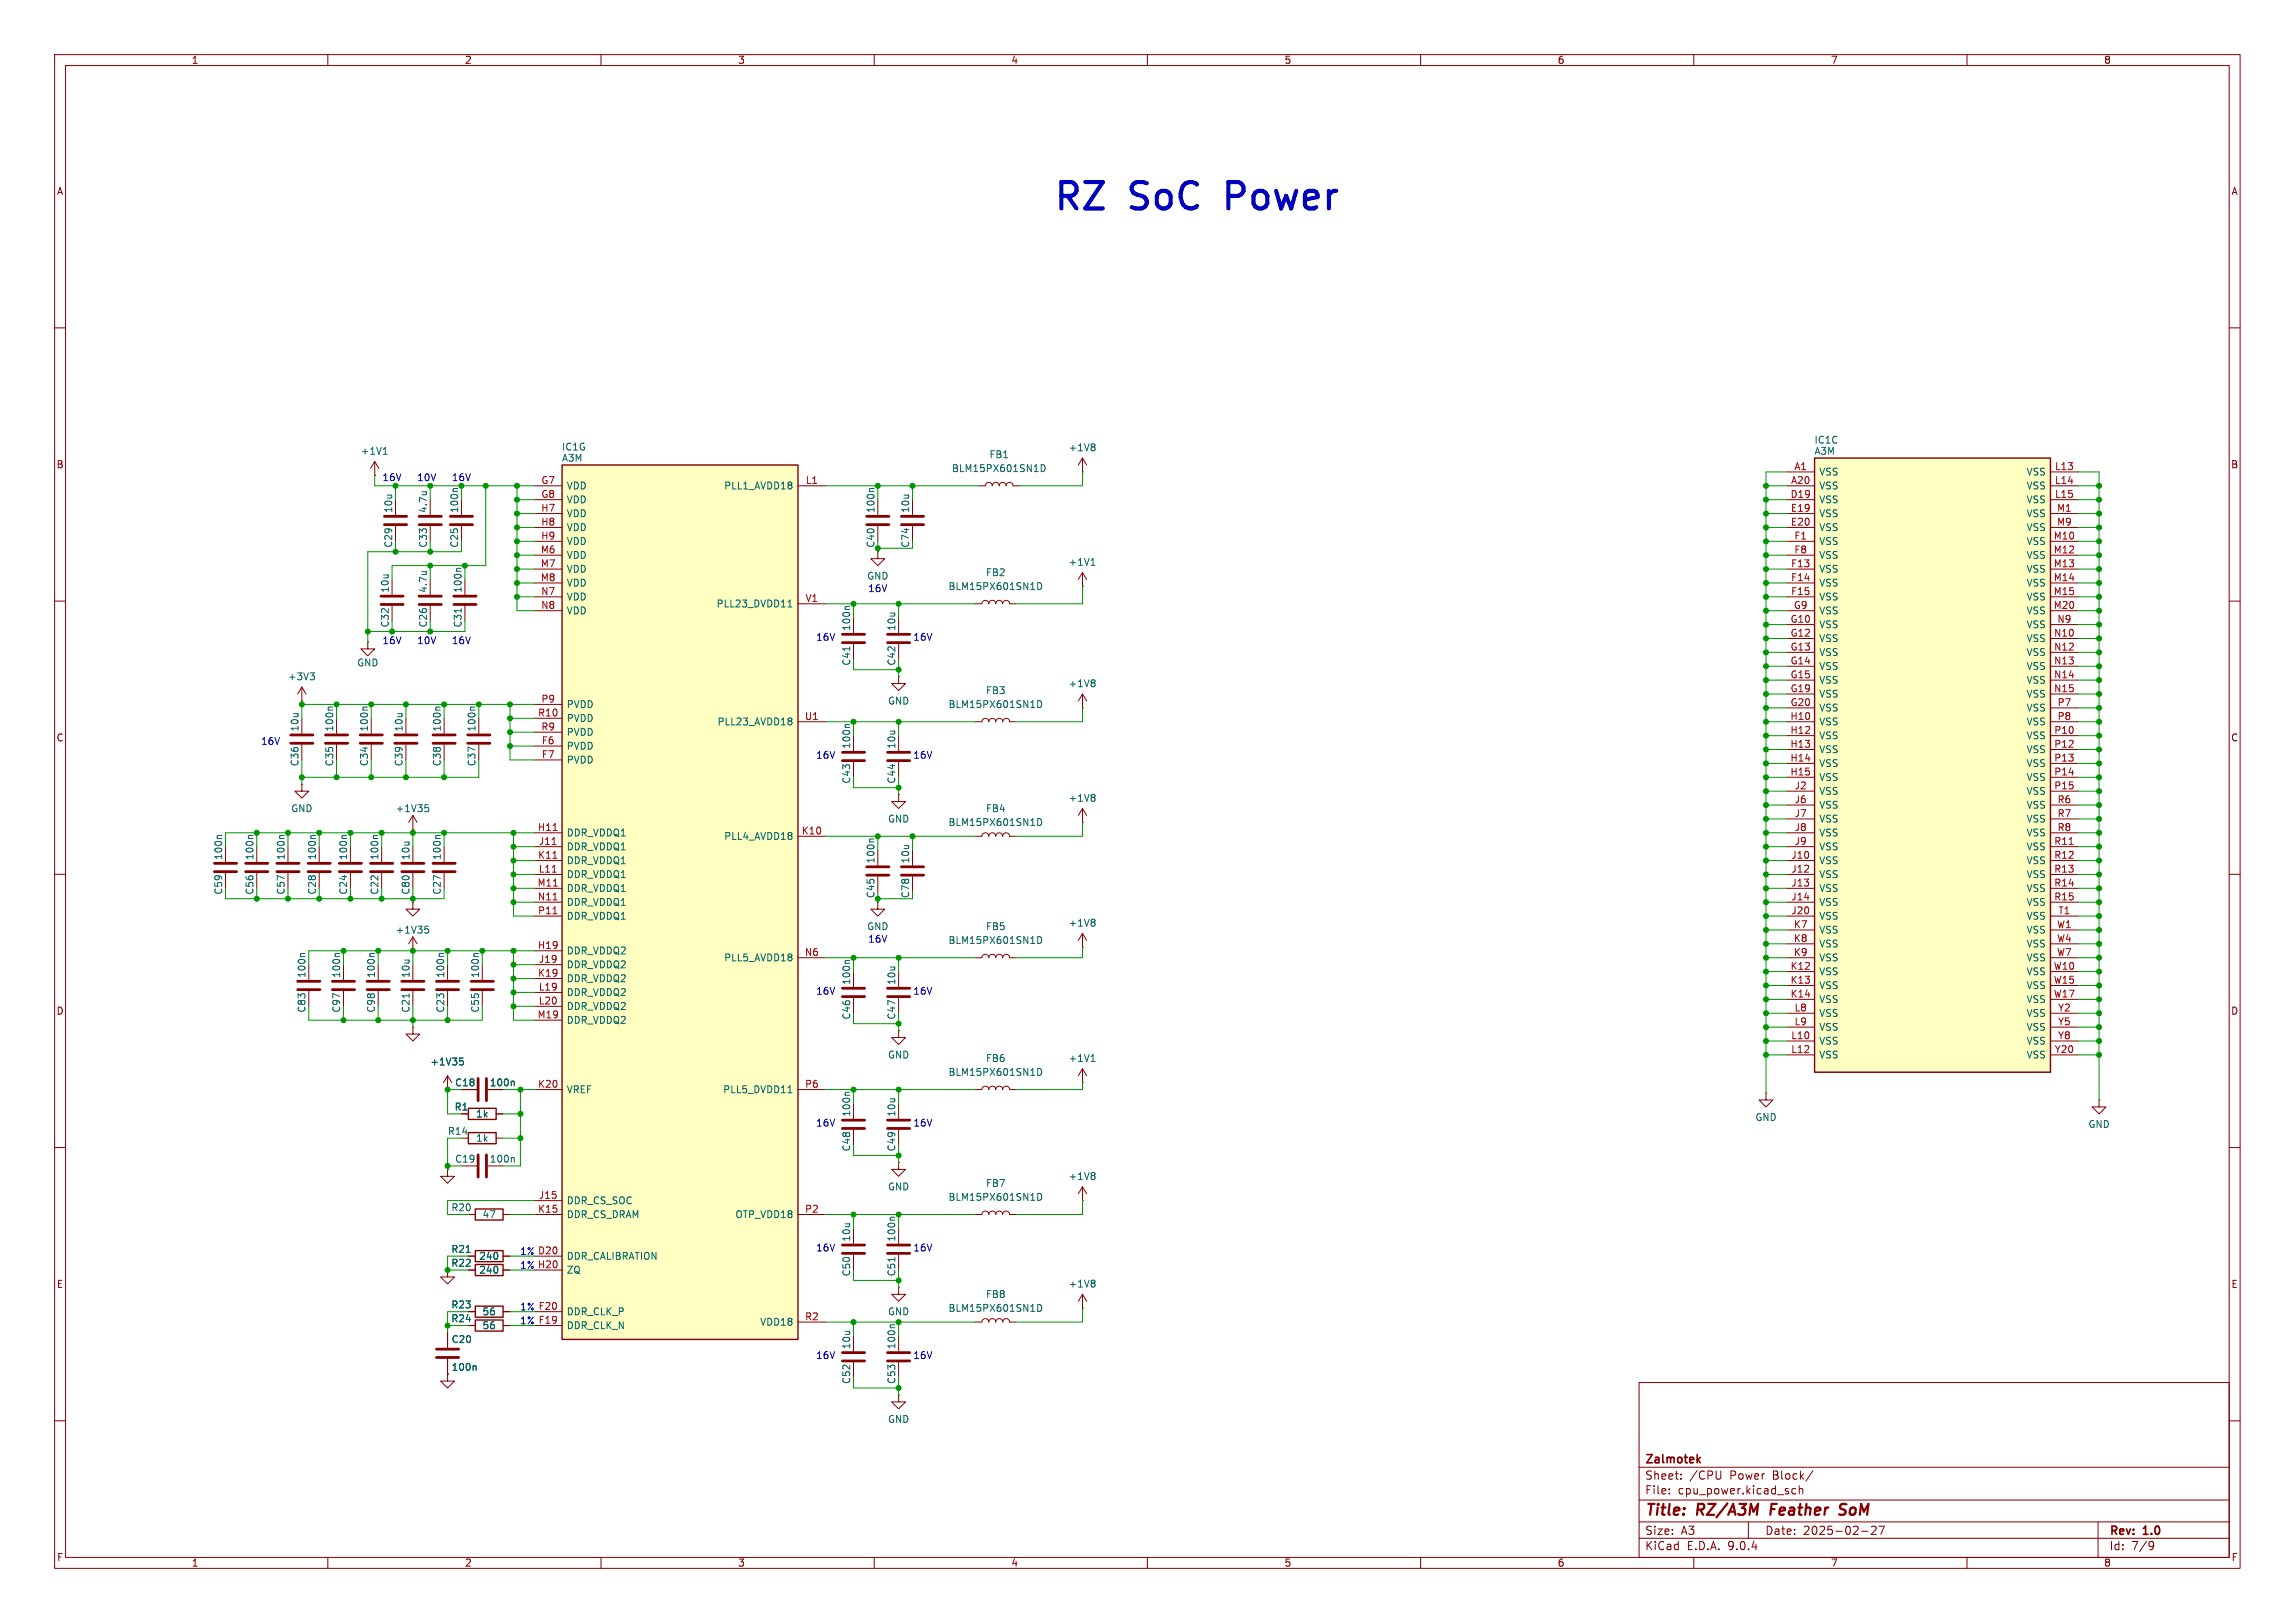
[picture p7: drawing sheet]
<svg xmlns="http://www.w3.org/2000/svg" width="297mm" height="210mm" viewBox="0 0 297 210" stroke-linecap="round" stroke-linejoin="round" font-family="sans-serif">
<defs><g id="words">
<g font-size="4.8" fill="#0000c2">
<text x="136.1" y="27.9">RZ</text>
<text x="146.3" y="27.9">SoC</text>
<text x="159.6" y="27.9">Power</text>
</g>
<g font-size="2" fill="#840000">
<text x="212.8" y="196.5">Title:</text>
<text x="219.7" y="196.5">RZ/A3M</text>
<text x="229.7" y="196.5">Feather</text>
<text x="239.2" y="196.5">SoM</text>
</g>
<g font-size="1.5" fill="#840000">
<text x="212.8" y="191.6">Sheet:</text>
<text x="212.8" y="189.6">Zalmotek</text>
<text x="218.6" y="191.6">/CPU</text>
<text x="223.9" y="191.6">Power</text>
<text x="229.5" y="191.6">Block/</text>
<text x="212.8" y="193.5">File:</text>
<text x="217.1" y="193.5">cpu_power.kicad_sch</text>
<text x="212.8" y="200.7">KiCad</text>
<text x="212.8" y="198.7">Size:</text>
<text x="217.5" y="198.7">A3</text>
<text x="218.3" y="200.7">E.D.A.</text>
<text x="223.7" y="200.7">9.0.4</text>
<text x="228.4" y="198.7">Date:</text>
<text x="233.3" y="198.7">2025-02-27</text>
<text x="272.9" y="198.9">Rev:</text>
<text x="272.9" y="200.7">Id:</text>
<text x="275.8" y="200.7">7/9</text>
<text x="277.4" y="198.9">1.0</text>
</g>
<g font-size="1.3" fill="#840000">
<text x="24.7" y="8.4">1</text>
<text x="60.1" y="8.4">2</text>
<text x="95.5" y="8.4">3</text>
<text x="130.8" y="8.4">4</text>
<text x="166.2" y="8.4">5</text>
<text x="201.5" y="8.4">6</text>
<text x="236.9" y="8.4">7</text>
<text x="272.2" y="8.4">8</text>
<text x="7.3" y="25.4">A</text>
<text x="288.7" y="25.4">A</text>
<text x="7.2" y="60.7">B</text>
<text x="288.7" y="60.7">B</text>
<text x="7.2" y="96.1">C</text>
<text x="288.7" y="96.1">C</text>
<text x="7.2" y="131.4">D</text>
<text x="288.7" y="131.4">D</text>
<text x="63.3" y="140.7">100n</text>
<text x="7.3" y="166.8">E</text>
<text x="288.7" y="166.8">E</text>
<text x="7.3" y="202.1">F</text>
<text x="24.7" y="202.9">1</text>
<text x="60.1" y="202.9">2</text>
<text x="95.5" y="202.9">3</text>
<text x="130.8" y="202.9">4</text>
<text x="166.2" y="202.9">5</text>
<text x="201.5" y="202.9">6</text>
<text x="236.9" y="202.9">7</text>
<text x="272.2" y="202.9">8</text>
<text x="288.7" y="202.1">F</text>
</g>
<g font-size="1.3" fill="#006464">
<text x="46.6" y="59">+1V1</text>
<text x="72.7" y="58.4">IC1G</text>
<text x="72.7" y="59.9">A3M</text>
<text x="128" y="59.4">FB1</text>
<text x="138.2" y="58.5">+1V8</text>
<text x="234.7" y="57.5">IC1C</text>
<text x="234.7" y="59">A3M</text>
<text x="73.3" y="63.5">VDD</text>
<text x="73.3" y="65.3">VDD</text>
<text x="93.7" y="63.5">PLL1_AVDD18</text>
<text x="123.1" y="61.2">BLM15PX601SN1D</text>
<text x="235.4" y="61.7">VSS</text>
<text x="235.4" y="63.5">VSS</text>
<text x="235.4" y="65.3">VSS</text>
<text x="262.2" y="61.7">VSS</text>
<text x="262.2" y="63.5">VSS</text>
<text x="262.2" y="65.3">VSS</text>
<text x="50.9" y="70.9" transform="rotate(-90 50.9 70.9)">C29</text>
<text x="50.9" y="66.4" transform="rotate(-90 50.9 66.4)">10u</text>
<text x="55.4" y="70.9" transform="rotate(-90 55.4 70.9)">C33</text>
<text x="55.4" y="66.4" transform="rotate(-90 55.4 66.4)">4.7u</text>
<text x="59.4" y="70.9" transform="rotate(-90 59.4 70.9)">C25</text>
<text x="59.4" y="66.4" transform="rotate(-90 59.4 66.4)">100n</text>
<text x="73.3" y="67.1">VDD</text>
<text x="73.3" y="68.9">VDD</text>
<text x="73.3" y="70.7">VDD</text>
<text x="113.3" y="66.4" transform="rotate(-90 113.3 66.4)">100n</text>
<text x="117.8" y="66.4" transform="rotate(-90 117.8 66.4)">10u</text>
<text x="235.4" y="67.1">VSS</text>
<text x="235.4" y="68.9">VSS</text>
<text x="235.4" y="70.7">VSS</text>
<text x="262.2" y="67.1">VSS</text>
<text x="262.2" y="68.9">VSS</text>
<text x="262.2" y="70.7">VSS</text>
<text x="50.4" y="76.8" transform="rotate(-90 50.4 76.8)">10u</text>
<text x="55.4" y="76.8" transform="rotate(-90 55.4 76.8)">4.7u</text>
<text x="59.9" y="76.8" transform="rotate(-90 59.9 76.8)">100n</text>
<text x="73.3" y="72.5">VDD</text>
<text x="73.3" y="74.2">VDD</text>
<text x="73.3" y="76">VDD</text>
<text x="73.3" y="77.8">VDD</text>
<text x="112.2" y="75.1">GND</text>
<text x="122.7" y="76.5">BLM15PX601SN1D</text>
<text x="127.5" y="74.7">FB2</text>
<text x="138.2" y="73.3">+1V1</text>
<text x="235.4" y="72.5">VSS</text>
<text x="235.4" y="74.2">VSS</text>
<text x="235.4" y="76">VSS</text>
<text x="235.4" y="77.8">VSS</text>
<text x="262.2" y="72.5">VSS</text>
<text x="262.2" y="74.2">VSS</text>
<text x="262.2" y="76">VSS</text>
<text x="262.2" y="77.8">VSS</text>
<text x="50.4" y="81.3" transform="rotate(-90 50.4 81.3)">C32</text>
<text x="55.4" y="81.3" transform="rotate(-90 55.4 81.3)">C26</text>
<text x="59.9" y="81.3" transform="rotate(-90 59.9 81.3)">C31</text>
<text x="73.3" y="79.6">VDD</text>
<text x="92.7" y="78.7">PLL23_DVDD11</text>
<text x="110.2" y="81.7" transform="rotate(-90 110.2 81.7)">100n</text>
<text x="116" y="81.7" transform="rotate(-90 116 81.7)">10u</text>
<text x="235.4" y="79.6">VSS</text>
<text x="235.4" y="81.4">VSS</text>
<text x="235.4" y="83.2">VSS</text>
<text x="262.2" y="79.6">VSS</text>
<text x="262.2" y="81.4">VSS</text>
<text x="262.2" y="83.2">VSS</text>
<text x="37.2" y="88.2">+3V3</text>
<text x="46.2" y="86.4">GND</text>
<text x="110.2" y="86.2" transform="rotate(-90 110.2 86.2)">C41</text>
<text x="116" y="86.2" transform="rotate(-90 116 86.2)">C42</text>
<text x="127.5" y="90">FB3</text>
<text x="138.2" y="89.1">+1V8</text>
<text x="235.4" y="85">VSS</text>
<text x="235.4" y="86.8">VSS</text>
<text x="235.4" y="88.6">VSS</text>
<text x="262.2" y="85">VSS</text>
<text x="262.2" y="86.8">VSS</text>
<text x="262.2" y="88.6">VSS</text>
<text x="38.8" y="94.7" transform="rotate(-90 38.8 94.7)">10u</text>
<text x="43.3" y="94.7" transform="rotate(-90 43.3 94.7)">100n</text>
<text x="47.8" y="94.7" transform="rotate(-90 47.8 94.7)">100n</text>
<text x="52.2" y="94.7" transform="rotate(-90 52.2 94.7)">10u</text>
<text x="57.2" y="94.7" transform="rotate(-90 57.2 94.7)">100n</text>
<text x="61.7" y="94.7" transform="rotate(-90 61.7 94.7)">100n</text>
<text x="73.3" y="91.8">PVDD</text>
<text x="73.3" y="93.6">PVDD</text>
<text x="73.3" y="95.4">PVDD</text>
<text x="92.8" y="94">PLL23_AVDD18</text>
<text x="114.9" y="91.3">GND</text>
<text x="122.7" y="91.8">BLM15PX601SN1D</text>
<text x="235.4" y="90.4">VSS</text>
<text x="235.4" y="92.2">VSS</text>
<text x="235.4" y="94">VSS</text>
<text x="235.4" y="95.8">VSS</text>
<text x="262.2" y="90.4">VSS</text>
<text x="262.2" y="92.2">VSS</text>
<text x="262.2" y="94">VSS</text>
<text x="262.2" y="95.8">VSS</text>
<text x="38.8" y="99.2" transform="rotate(-90 38.8 99.2)">C36</text>
<text x="43.3" y="99.2" transform="rotate(-90 43.3 99.2)">C35</text>
<text x="47.8" y="99.2" transform="rotate(-90 47.8 99.2)">C34</text>
<text x="52.2" y="99.2" transform="rotate(-90 52.2 99.2)">C39</text>
<text x="57.2" y="99.2" transform="rotate(-90 57.2 99.2)">C38</text>
<text x="61.7" y="99.2" transform="rotate(-90 61.7 99.2)">C37</text>
<text x="73.3" y="97.1">PVDD</text>
<text x="73.3" y="98.9">PVDD</text>
<text x="110.2" y="101.5" transform="rotate(-90 110.2 101.5)">C43</text>
<text x="110.2" y="97" transform="rotate(-90 110.2 97)">100n</text>
<text x="116" y="101.5" transform="rotate(-90 116 101.5)">C44</text>
<text x="116" y="97" transform="rotate(-90 116 97)">10u</text>
<text x="235.4" y="97.6">VSS</text>
<text x="235.4" y="99.4">VSS</text>
<text x="235.4" y="101.2">VSS</text>
<text x="262.2" y="97.6">VSS</text>
<text x="262.2" y="99.4">VSS</text>
<text x="262.2" y="101.2">VSS</text>
<text x="37.6" y="105.2">GND</text>
<text x="51.1" y="105.2">+1V35</text>
<text x="114.9" y="106.6">GND</text>
<text x="122.7" y="107">BLM15PX601SN1D</text>
<text x="127.5" y="105.2">FB4</text>
<text x="138.2" y="103.9">+1V8</text>
<text x="235.4" y="103">VSS</text>
<text x="235.4" y="104.8">VSS</text>
<text x="235.4" y="106.6">VSS</text>
<text x="262.2" y="103">VSS</text>
<text x="262.2" y="104.8">VSS</text>
<text x="262.2" y="106.6">VSS</text>
<text x="28.9" y="111.3" transform="rotate(-90 28.9 111.3)">100n</text>
<text x="32.9" y="111.3" transform="rotate(-90 32.9 111.3)">100n</text>
<text x="37" y="111.3" transform="rotate(-90 37 111.3)">100n</text>
<text x="41" y="111.3" transform="rotate(-90 41 111.3)">100n</text>
<text x="45.1" y="111.3" transform="rotate(-90 45.1 111.3)">100n</text>
<text x="49.1" y="111.3" transform="rotate(-90 49.1 111.3)">100n</text>
<text x="53.1" y="111.3" transform="rotate(-90 53.1 111.3)">10u</text>
<text x="57.2" y="111.3" transform="rotate(-90 57.2 111.3)">100n</text>
<text x="73.3" y="108.4">DDR_VDDQ1</text>
<text x="73.3" y="110.2">DDR_VDDQ1</text>
<text x="73.3" y="112">DDR_VDDQ1</text>
<text x="73.3" y="113.8">DDR_VDDQ1</text>
<text x="93.7" y="108.8">PLL4_AVDD18</text>
<text x="113.3" y="111.8" transform="rotate(-90 113.3 111.8)">100n</text>
<text x="117.8" y="111.8" transform="rotate(-90 117.8 111.8)">10u</text>
<text x="235.4" y="108.4">VSS</text>
<text x="235.4" y="110.2">VSS</text>
<text x="235.4" y="112">VSS</text>
<text x="235.4" y="113.8">VSS</text>
<text x="262.2" y="108.4">VSS</text>
<text x="262.2" y="110.2">VSS</text>
<text x="262.2" y="112">VSS</text>
<text x="262.2" y="113.8">VSS</text>
<text x="28.9" y="115.8" transform="rotate(-90 28.9 115.8)">C59</text>
<text x="32.9" y="115.8" transform="rotate(-90 32.9 115.8)">C56</text>
<text x="37" y="115.8" transform="rotate(-90 37 115.8)">C57</text>
<text x="41" y="115.8" transform="rotate(-90 41 115.8)">C28</text>
<text x="45.1" y="115.8" transform="rotate(-90 45.1 115.8)">C24</text>
<text x="49.1" y="115.8" transform="rotate(-90 49.1 115.8)">C22</text>
<text x="53.1" y="115.8" transform="rotate(-90 53.1 115.8)">C80</text>
<text x="57.2" y="115.8" transform="rotate(-90 57.2 115.8)">C27</text>
<text x="73.3" y="115.6">DDR_VDDQ1</text>
<text x="73.3" y="117.4">DDR_VDDQ1</text>
<text x="73.3" y="119.1">DDR_VDDQ1</text>
<text x="235.4" y="115.6">VSS</text>
<text x="235.4" y="117.4">VSS</text>
<text x="235.4" y="119.1">VSS</text>
<text x="262.2" y="115.6">VSS</text>
<text x="262.2" y="117.4">VSS</text>
<text x="262.2" y="119.1">VSS</text>
<text x="51.1" y="120.9">+1V35</text>
<text x="73.3" y="123.6">DDR_VDDQ2</text>
<text x="73.3" y="125.4">DDR_VDDQ2</text>
<text x="93.7" y="124.5">PLL5_AVDD18</text>
<text x="112.2" y="120.5">GND</text>
<text x="122.7" y="122.3">BLM15PX601SN1D</text>
<text x="127.5" y="120.5">FB5</text>
<text x="138.2" y="120">+1V8</text>
<text x="235.4" y="120.9">VSS</text>
<text x="235.4" y="122.7">VSS</text>
<text x="235.4" y="124.5">VSS</text>
<text x="262.2" y="120.9">VSS</text>
<text x="262.2" y="122.7">VSS</text>
<text x="262.2" y="124.5">VSS</text>
<text x="39.7" y="131.1" transform="rotate(-90 39.7 131.1)">C83</text>
<text x="39.7" y="126.6" transform="rotate(-90 39.7 126.6)">100n</text>
<text x="44.2" y="131.1" transform="rotate(-90 44.2 131.1)">C97</text>
<text x="44.2" y="126.6" transform="rotate(-90 44.2 126.6)">100n</text>
<text x="48.7" y="131.1" transform="rotate(-90 48.7 131.1)">C98</text>
<text x="48.7" y="126.6" transform="rotate(-90 48.7 126.6)">100n</text>
<text x="53.1" y="131.1" transform="rotate(-90 53.1 131.1)">C21</text>
<text x="53.1" y="126.6" transform="rotate(-90 53.1 126.6)">10u</text>
<text x="57.6" y="131.1" transform="rotate(-90 57.6 131.1)">C23</text>
<text x="57.6" y="126.6" transform="rotate(-90 57.6 126.6)">100n</text>
<text x="62.1" y="131.1" transform="rotate(-90 62.1 131.1)">C55</text>
<text x="62.1" y="126.6" transform="rotate(-90 62.1 126.6)">100n</text>
<text x="73.3" y="127.2">DDR_VDDQ2</text>
<text x="73.3" y="129">DDR_VDDQ2</text>
<text x="73.3" y="130.8">DDR_VDDQ2</text>
<text x="110.2" y="132" transform="rotate(-90 110.2 132)">C46</text>
<text x="110.2" y="127.5" transform="rotate(-90 110.2 127.5)">100n</text>
<text x="116" y="132" transform="rotate(-90 116 132)">C47</text>
<text x="116" y="127.5" transform="rotate(-90 116 127.5)">10u</text>
<text x="235.4" y="126.3">VSS</text>
<text x="235.4" y="128.1">VSS</text>
<text x="235.4" y="129.9">VSS</text>
<text x="235.4" y="131.7">VSS</text>
<text x="262.2" y="126.3">VSS</text>
<text x="262.2" y="128.1">VSS</text>
<text x="262.2" y="129.9">VSS</text>
<text x="262.2" y="131.7">VSS</text>
<text x="73.3" y="132.6">DDR_VDDQ2</text>
<text x="114.9" y="137.1">GND</text>
<text x="127.5" y="137.6">FB6</text>
<text x="138.2" y="137.6">+1V1</text>
<text x="235.4" y="133.5">VSS</text>
<text x="235.4" y="135.3">VSS</text>
<text x="235.4" y="137.1">VSS</text>
<text x="262.2" y="133.5">VSS</text>
<text x="262.2" y="135.3">VSS</text>
<text x="262.2" y="137.1">VSS</text>
<text x="55.6" y="138">+1V35</text>
<text x="58.8" y="143.8">R1</text>
<text x="58.8" y="140.7">C18</text>
<text x="73.3" y="141.6">VREF</text>
<text x="93.5" y="141.6">PLL5_DVDD11</text>
<text x="122.7" y="139.4">BLM15PX601SN1D</text>
<text x="61.5" y="144.7">1k</text>
<text x="61.5" y="147.9">1k</text>
<text x="110.2" y="149.1" transform="rotate(-90 110.2 149.1)">C48</text>
<text x="110.2" y="144.6" transform="rotate(-90 110.2 144.6)">100n</text>
<text x="116" y="149.1" transform="rotate(-90 116 149.1)">C49</text>
<text x="116" y="144.6" transform="rotate(-90 116 144.6)">10u</text>
<text x="227.1" y="145.2">GND</text>
<text x="270.2" y="146.1">GND</text>
<text x="58.8" y="150.6">C19</text>
<text x="63.3" y="150.6">100n</text>
<text x="73.3" y="156">DDR_CS_SOC</text>
<text x="114.9" y="154.2">GND</text>
<text x="122.7" y="155.5">BLM15PX601SN1D</text>
<text x="127.5" y="153.7">FB7</text>
<text x="138.2" y="152.8">+1V8</text>
<text x="58.3" y="156.9">R20</text>
<text x="62.4" y="157.8">47</text>
<text x="73.3" y="157.8">DDR_CS_DRAM</text>
<text x="95.1" y="157.8">OTP_VDD18</text>
<text x="110.2" y="160.7" transform="rotate(-90 110.2 160.7)">10u</text>
<text x="116" y="160.7" transform="rotate(-90 116 160.7)">100n</text>
<text x="58.3" y="164">R22</text>
<text x="58.3" y="162.3">R21</text>
<text x="62" y="164.9">240</text>
<text x="62" y="163.1">240</text>
<text x="73.3" y="163.1">DDR_CALIBRATION</text>
<text x="73.3" y="164.9">ZQ</text>
<text x="110.2" y="165.2" transform="rotate(-90 110.2 165.2)">C50</text>
<text x="116" y="165.2" transform="rotate(-90 116 165.2)">C51</text>
<text x="138.2" y="166.7">+1V8</text>
<text x="58.3" y="171.2">R24</text>
<text x="58.3" y="169.4">R23</text>
<text x="58.4" y="173.9">C20</text>
<text x="62.4" y="172.1">56</text>
<text x="62.4" y="170.3">56</text>
<text x="73.3" y="170.3">DDR_CLK_P</text>
<text x="73.3" y="172.1">DDR_CLK_N</text>
<text x="98.3" y="171.7">VDD18</text>
<text x="114.9" y="170.3">GND</text>
<text x="122.7" y="169.9">BLM15PX601SN1D</text>
<text x="127.5" y="168.1">FB8</text>
<text x="58.4" y="177.5">100n</text>
<text x="110.2" y="179.1" transform="rotate(-90 110.2 179.1)">C52</text>
<text x="110.2" y="174.7" transform="rotate(-90 110.2 174.7)">10u</text>
<text x="116" y="179.1" transform="rotate(-90 116 179.1)">C53</text>
<text x="116" y="174.7" transform="rotate(-90 116 174.7)">100n</text>
<text x="114.9" y="184.3">GND</text>
</g>
<g font-size="1.3" fill="#0000c2">
<text x="49.4" y="62.4">16V</text>
<text x="53.9" y="62.4">10V</text>
<text x="58.4" y="62.4">16V</text>
<text x="112.3" y="76.8">16V</text>
<text x="49.4" y="83.5">16V</text>
<text x="53.9" y="83.5">10V</text>
<text x="58.4" y="83.5">16V</text>
<text x="105.6" y="83.1">16V</text>
<text x="118.1" y="83.1">16V</text>
<text x="33.7" y="96.5">16V</text>
<text x="105.6" y="98.3">16V</text>
<text x="118.1" y="98.3">16V</text>
<text x="112.3" y="122.1">16V</text>
<text x="105.6" y="128.8">16V</text>
<text x="118.1" y="128.8">16V</text>
<text x="105.6" y="145.9">16V</text>
<text x="118.1" y="145.9">16V</text>
<text x="67.2" y="162.5">1% D20</text>
<text x="67.2" y="164.3">1% H20</text>
<text x="105.6" y="162.1">16V</text>
<text x="118.1" y="162.1">16V</text>
<text x="67.2" y="171.5">1% F19</text>
<text x="67.2" y="169.7">1% F20</text>
<text x="105.6" y="176">16V</text>
<text x="118.1" y="176">16V</text>
</g>
<g font-size="1.3" fill="#a90000">
<text x="70" y="62.7">G7</text>
<text x="70" y="64.5">G8</text>
<text x="104.2" y="62.7">L1</text>
<text x="231.7" y="64.5">D19</text>
<text x="231.7" y="62.7">A20</text>
<text x="232.1" y="60.9">A1</text>
<text x="265.9" y="60.9">L13</text>
<text x="265.9" y="62.7">L14</text>
<text x="265.9" y="64.5">L15</text>
<text x="69.9" y="71.7">M6</text>
<text x="70" y="66.3">H7</text>
<text x="70" y="68.1">H8</text>
<text x="70" y="69.9">H9</text>
<text x="231.7" y="66.3">E19</text>
<text x="231.7" y="68.1">E20</text>
<text x="232.1" y="69.9">F1</text>
<text x="232.1" y="71.7">F8</text>
<text x="265.7" y="69.9">M10</text>
<text x="265.7" y="71.7">M12</text>
<text x="266.1" y="66.3">M1</text>
<text x="266.1" y="68.1">M9</text>
<text x="69.9" y="73.5">M7</text>
<text x="69.9" y="75.3">M8</text>
<text x="70" y="77">N7</text>
<text x="104.2" y="77.9">V1</text>
<text x="231.7" y="73.5">F13</text>
<text x="231.7" y="75.3">F14</text>
<text x="231.7" y="77">F15</text>
<text x="265.7" y="73.5">M13</text>
<text x="265.7" y="75.3">M14</text>
<text x="265.7" y="77">M15</text>
<text x="70" y="78.8">N8</text>
<text x="231.7" y="80.6">G10</text>
<text x="231.7" y="82.4">G12</text>
<text x="232.1" y="78.8">G9</text>
<text x="265.7" y="78.8">M20</text>
<text x="265.8" y="82.4">N10</text>
<text x="266.2" y="80.6">N9</text>
<text x="231.7" y="84.2">G13</text>
<text x="231.7" y="86">G14</text>
<text x="231.7" y="87.8">G15</text>
<text x="231.7" y="89.6">G19</text>
<text x="265.8" y="84.2">N12</text>
<text x="265.8" y="86">N13</text>
<text x="265.8" y="87.8">N14</text>
<text x="265.8" y="89.6">N15</text>
<text x="69.6" y="92.8">R10</text>
<text x="70" y="91">P9</text>
<text x="70" y="94.6">R9</text>
<text x="104.1" y="93.2">U1</text>
<text x="231.6" y="93.2">H10</text>
<text x="231.6" y="95">H12</text>
<text x="231.7" y="91.4">G20</text>
<text x="265.8" y="95">P10</text>
<text x="266.2" y="91.4">P7</text>
<text x="266.2" y="93.2">P8</text>
<text x="70.1" y="96.4">F6</text>
<text x="70.1" y="98.2">F7</text>
<text x="231.6" y="96.8">H13</text>
<text x="231.6" y="98.6">H14</text>
<text x="231.6" y="100.4">H15</text>
<text x="265.8" y="96.8">P12</text>
<text x="265.8" y="98.6">P13</text>
<text x="265.8" y="100.4">P14</text>
<text x="69.5" y="107.6">H11</text>
<text x="232.2" y="102.2">J2</text>
<text x="232.2" y="104">J6</text>
<text x="232.2" y="105.8">J7</text>
<text x="232.2" y="107.6">J8</text>
<text x="265.8" y="102.2">P15</text>
<text x="266.2" y="104">R6</text>
<text x="266.2" y="105.8">R7</text>
<text x="266.2" y="107.6">R8</text>
<text x="69.6" y="111.2">K11</text>
<text x="69.7" y="113">L11</text>
<text x="69.7" y="109.4">J11</text>
<text x="103.7" y="108">K10</text>
<text x="231.8" y="111.2">J10</text>
<text x="231.8" y="113">J12</text>
<text x="232.2" y="109.4">J9</text>
<text x="265.8" y="109.4">R11</text>
<text x="265.8" y="111.2">R12</text>
<text x="265.8" y="113">R13</text>
<text x="69.5" y="114.8">M11</text>
<text x="69.5" y="116.6">N11</text>
<text x="69.6" y="118.4">P11</text>
<text x="231.8" y="114.8">J13</text>
<text x="231.8" y="116.6">J14</text>
<text x="231.8" y="118.4">J20</text>
<text x="265.8" y="114.8">R14</text>
<text x="265.8" y="116.6">R15</text>
<text x="266.3" y="118.4">T1</text>
<text x="69.5" y="122.8">H19</text>
<text x="69.7" y="124.6">J19</text>
<text x="104.1" y="123.7">N6</text>
<text x="231.7" y="125.5">K12</text>
<text x="232.1" y="120.2">K7</text>
<text x="232.1" y="121.9">K8</text>
<text x="232.1" y="123.7">K9</text>
<text x="265.7" y="125.5">W10</text>
<text x="266.1" y="120.2">W1</text>
<text x="266.1" y="121.9">W4</text>
<text x="266.1" y="123.7">W7</text>
<text x="69.5" y="131.8">M19</text>
<text x="69.6" y="126.4">K19</text>
<text x="69.7" y="128.2">L19</text>
<text x="69.7" y="130">L20</text>
<text x="231.7" y="127.3">K13</text>
<text x="231.7" y="129.1">K14</text>
<text x="232.2" y="130.9">L8</text>
<text x="265.7" y="127.3">W15</text>
<text x="265.7" y="129.1">W17</text>
<text x="266.3" y="130.9">Y2</text>
<text x="231.7" y="134.5">L10</text>
<text x="231.7" y="136.3">L12</text>
<text x="232.2" y="132.7">L9</text>
<text x="265.8" y="136.3">Y20</text>
<text x="266.3" y="132.7">Y5</text>
<text x="266.3" y="134.5">Y8</text>
<text x="69.6" y="140.8">K20</text>
<text x="104.1" y="140.8">P6</text>
<text x="69.7" y="155.2">J15</text>
<text x="69.6" y="157">K15</text>
<text x="104.1" y="157">P2</text>
<text x="104.1" y="170.9">R2</text>
</g>
<g font-size="1.3" fill="#009600">
<text x="113.3" y="70.9" transform="rotate(-90 113.3 70.9)">C40</text>
<text x="117.8" y="70.9" transform="rotate(-90 117.8 70.9)">C74</text>
<text x="113.3" y="116.3" transform="rotate(-90 113.3 116.3)">C45</text>
<text x="117.8" y="116.3" transform="rotate(-90 117.8 116.3)">C78</text>
<text x="57.9" y="147">R14</text>
</g>
</g></defs>
<g fill="none" stroke="#840000" stroke-width=".13">
<path d="M7.1 7.1h282.8v195.8h-282.8zM8.5 8.5h280v193h-280zM42.4 7.1v1.4M77.8 7.1v1.4M113.1 7.1v1.4M148.5 7.1v1.4M183.8 7.1v1.4M219.2 7.1v1.4M254.6 7.1v1.4M7.1 42.4h1.4M140.1 59.3v1.8M140.1 59.3l-.6 .9"/>
<path d="M140.1 59.3l.5 .9M288.5 42.4h1.4M7.1 77.8h1.4M113.6 71.4v.9h.9l-.9 .9-.9-.9h.9M113.6 71.4h.1M113.6 68.1v1.9M118.1 68.1v1.9M126.2 78.1h.9a.45 .45 0 0 1 .4-.4 .45 .45 0 0 1 .5 .4 .45 .45 0 0 1 .4-.4 .45 .45 0 0 1 .5 .4 .45 .45 0 0 1 .4-.4 .45 .45 0 0 1 .5 .4 .45 .45 0 0 1 .4-.4 .45 .45 0 0 1 .5 .4h.9M126.6 62.9h.9a.45 .45 0 0 1 .5-.5 .45 .45 0 0 1 .4 .5 .45 .45 0 0 1 .5-.5 .45 .45 0 0 1 .4 .5 .45 .45 0 0 1 .5-.5 .45 .45 0 0 1 .4 .5 .45 .45 0 0 1 .5-.5 .45 .45 0 0 1 .4 .5h.9M140.1 61.1h.1M140.1 75.9h.1M140.1 74.1v1.8"/>
<path d="M140.1 74.1l-.6 .9M140.1 74.1l.5 .9M288.5 77.8h1.4M57.5 96.4v1.9M62 96.4v1.9M110.5 83.3v2M110.5 98.6v2M116.3 87.6v.9h.9l-.9 .9-.9-.9h.9M116.3 87.6h.1M116.3 83.3v2M116.3 98.6v2M126.2 93.4h.9a.45 .45 0 0 1 .4-.5 .45 .45 0 0 1 .5 .5 .45 .45 0 0 1 .4-.5 .45 .45 0 0 1 .5 .5 .45 .45 0 0 1 .4-.5 .45 .45 0 0 1 .5 .5 .45 .45 0 0 1 .4-.5 .45 .45 0 0 1 .5 .5h.9"/>
<path d="M140.1 91.6h.1M140.1 89.8v1.8M140.1 89.8l-.6 .9M140.1 89.8l.5 .9M7.1 113.1h1.4M53.4 116.7v.9h.9l-.9 .9-.9-.9h.9M53.4 116.7h.1M113.6 116.7v.9h.9l-.9 .9-.9-.9h.9M113.6 116.7h.1M113.6 113.4v2M116.3 102.8v.9h.9l-.9 .9-.9-.9h.9M116.3 102.8h.1"/>
<path d="M118.1 113.4v2M126.2 108.2h.9a.45 .45 0 0 1 .4-.4 .45 .45 0 0 1 .5 .4 .45 .45 0 0 1 .4-.4 .45 .45 0 0 1 .5 .4 .45 .45 0 0 1 .4-.4 .45 .45 0 0 1 .5 .4 .45 .45 0 0 1 .4-.4 .45 .45 0 0 1 .5 .4h.9M140.1 106.4h.1M140.1 104.6l-.6 .9M140.1 104.6l.5 .9M140.1 104.6v1.8M288.5 113.1h1.4M40 128.2v2M44.5 128.2v2M48.9 128.2v2M53.4 132.9v.9h.9l-.9 .9-.9-.9h.9M53.4 132.9h.1"/>
<path d="M53.4 123h.1M53.4 121.2l-.5 .9M53.4 121.2l.6 .9M53.4 121.2v1.8M53.4 128.2v2M126.2 123.9h.9a.45 .45 0 0 1 .4-.4 .45 .45 0 0 1 .5 .4 .45 .45 0 0 1 .4-.4 .45 .45 0 0 1 .5 .4 .45 .45 0 0 1 .4-.4 .45 .45 0 0 1 .5 .4 .45 .45 0 0 1 .4-.4 .45 .45 0 0 1 .5 .4h.9M140.1 122.6h.1M140.1 120.8v1.8M140.1 138.3v1.8M140.1 120.8l-.6 .9M140.1 120.8l.5 .9M140.1 138.3l-.6 .9"/>
<path d="M140.1 138.3l.5 .9M7.1 148.5h1.4M126.2 141h.9a.45 .45 0 0 1 .4-.5 .45 .45 0 0 1 .5 .5 .45 .45 0 0 1 .4-.5 .45 .45 0 0 1 .5 .5 .45 .45 0 0 1 .4-.5 .45 .45 0 0 1 .5 .5 .45 .45 0 0 1 .4-.5 .45 .45 0 0 1 .5 .5h.9M140.1 140.1h.1M288.5 148.5h1.4M57.9 172.4v2M57.9 175.8v2M212.1 178.9h76.4v22.6h-76.4zM7.1 183.8h1.4M212.1 199h76.4M212.1 196.9h76.4M212.1 194.1h76.4"/>
<path d="M212.1 189.9h76.4M216 193.2v.1M216 192.7v.1M217.5 191.3v.1M217.5 190.7v.1M222.7 190.3v.9l-.2 .2M226.3 196.9v2.1M232.4 192.7l-.3-.1-.2 .2v.3l.1 .2h.4M232.8 192.7l.2-.1 .3 .1v.6M232.8 192.2v1.1M234.6 190.3l-.9 1.4M240.9 198.1h.8"/>
<path d="M242.2 197.6l.4-.1 .1 .1 .1 .2-.7 .7h.7M243.2 197.5h.7l-.5 1M271.5 196.9v4.6M278.3 199.5l.4 .1a.7 .7 0 0 1-.3 .9h-.2M278.7 199.9l-.2 .2h-.2M288.5 183.8h1.4M42.4 201.5v1.4M77.8 201.5v1.4M113.1 201.5v1.4M148.5 201.5v1.4M183.8 201.5v1.4M219.2 201.5v1.4"/>
<path d="M254.6 201.5v1.4"/>
</g>
<path d="M229.3 194.6l-.2 1.4M238.7 195.9a.6 .6 0 0 1-.7 0M238.8 194.6l-.5 .1a.33 .33 0 0 0-.2 .3 .33 .33 0 0 0 .2 .3l.4 .1" fill="none" stroke="#840000" stroke-width=".28"/>
<path d="M219.7 188.9l.3 .4M220 188.6l-.4 .4" fill="none" stroke="#840000" stroke-width=".21"/>
<g fill="none" stroke="#840000" stroke-width=".36">
<path d="M112.2 66.8h2.8M112.2 67.9h2.8M116.7 66.8h2.8M116.7 67.9h2.8M56 95.1h2.9M56 96.2h2.9M60.5 95.1h2.9M60.5 96.2h2.9M109 97.3h2.9M109 98.4h2.9M109 82.1h2.9M109 83.2h2.9"/>
<path d="M114.9 97.3h2.8M114.9 98.4h2.8M114.9 82.1h2.8M114.9 83.2h2.8M112.2 112.2h2.8M112.2 113.2h2.8M116.7 112.2h2.8M116.7 113.2h2.8M38.5 127h2.9M38.5 128.1h2.9M43 127h2.9M43 128.1h2.9"/>
<path d="M47.5 127h2.9M47.5 128.1h2.9M52 127h2.9M52 128.1h2.9M56.5 174.6h2.9M56.5 175.6h2.9"/>
</g>
<g fill="none" stroke="#006464" stroke-width=".13">
<path d="M141.5 57.4l.2 .2-.2 .2 .2 .2v.2l-.2 .1M110 78.5h-.5l-.1 .1M113.1 63.2h-.5l-.1 .1M134.3 75.4a.45 .45 0 0 1 .5 .4 .45 .45 0 0 1-.5 .5zM134.7 60.1a.45 .45 0 0 1 .6 .5 .45 .45 0 0 1-.6 .4zM141.2 73.1h.5M141.3 72.5l.2-.2v.8M57 91.5h-.5l-.1 .1M61.5 91.5h-.5l-.1 .1M110 93.7h-.5l-.1 .2M110 83.7v.5M134.3 90.7a.45 .45 0 0 1 .5 .4 .45 .45 0 0 1-.5 .5z"/>
<path d="M141.5 88l.2 .1-.2 .3 .2 .1v.2l-.2 .2M55 119.8h.4M113.1 108.6h-.5l-.1 .1M134.3 105.9a.45 .45 0 0 1 .5 .5 .45 .45 0 0 1-.5 .4zM141.5 102.8l.2 .2-.2 .2 .2 .1v.2l-.2 .2M141.5 118.9l.2 .2-.2 .2 .2 .2v.2l-.2 .1M39.5 123.4h-.5l-.1 .1M44 123.4h-.5l-.1 .1M48.5 123.4h-.5l-.1 .1M52.9 128.6v.5M55.1 120.2h.2l.2 .2-.1 .3h-.3M134.3 121.2a.45 .45 0 0 1 .5 .4 .45 .45 0 0 1-.5 .5z"/>
<path d="M134.3 138.3a.45 .45 0 0 1 .5 .4 .45 .45 0 0 1-.5 .5zM141.2 137.4h.5M141.3 136.7l.2-.2v.9M61.5 176.7l.1 .1v.5"/>
</g>
<path d="M234.8 59.3h30.6v79.4h-30.6z" fill="#ffffc2"/>
<path d="M234.8 59.3h30.6v79.4h-30.6zM60.6 143.4h3.6v1.4h-3.6zM61.5 156.4h3.6v1.5h-3.6zM61.5 170.8h3.6v1.4h-3.6zM61.5 169h3.6v1.4h-3.6zM61.5 163.6h3.6v1.5h-3.6zM61.5 161.8h3.6v1.5h-3.6z" fill="none" stroke="#840000" stroke-width=".18"/>
<g fill="none" stroke="#840000" stroke-width=".13">
<path d="M50.7 78.4v2M51.2 68.1v1.9M55.7 68.1v1.9M55.7 78.4v2M60.2 78.4v2M231.2 61.1h3.6M231.2 62.9h3.6M231.2 64.7h3.6M231.2 66.5h3.6M231.2 68.2h3.6M231.2 70h3.6M231.2 71.8h3.6"/>
<path d="M231.2 73.6h3.6M231.2 75.4h3.6M231.2 77.2h3.6M231.2 79h3.6M265.4 61.1h3.6M265.4 62.9h3.6M265.4 64.7h3.6M265.4 66.5h3.6M265.4 68.2h3.6M265.4 70h3.6M265.4 71.8h3.6M265.4 73.6h3.6"/>
<path d="M265.4 75.4h3.6M265.4 77.2h3.6M265.4 79h3.6M39.1 90.7h.1M39.1 88.9l-.6 .9M39.1 88.9l.5 .9M39.1 88.9v1.8M39.1 96.4v1.9M43.6 96.4v1.9M47.6 83.1v.9h.9l-.9 .9-.9-.9h.9M47.6 83.1h.1M48 96.4v1.9"/>
<path d="M52.5 96.4v1.9M231.2 80.8h3.6M231.2 82.6h3.6M231.2 84.4h3.6M231.2 86.2h3.6M231.2 88h3.6M231.2 89.8h3.6M231.2 91.6h3.6M231.2 93.4h3.6M231.2 95.2h3.6M231.2 97h3.6M231.2 98.8h3.6"/>
<path d="M265.4 80.8h3.6M265.4 82.6h3.6M265.4 84.4h3.6M265.4 86.2h3.6M265.4 88h3.6M265.4 89.8h3.6M265.4 91.6h3.6M265.4 93.4h3.6M265.4 95.2h3.6M265.4 97h3.6M265.4 98.8h3.6M29.2 113v1.9"/>
<path d="M33.2 113v1.9M37.3 113v1.9M39.1 101.5v.9h.9l-.9 .9-.9-.9h.9M39.1 101.5h.1M41.3 113v1.9M45.3 113v1.9M49.4 113v1.9M53.4 107.3h.1M53.4 105.5l-.5 .9M53.4 105.5l.6 .9M53.4 105.5v1.8M53.4 113v1.9"/>
<path d="M57.5 113v1.9M231.2 100.6h3.6M231.2 102.4h3.6M231.2 104.2h3.6M231.2 106h3.6M231.2 107.8h3.6M231.2 109.6h3.6M231.2 111.4h3.6M231.2 113.1h3.6M231.2 114.9h3.6M231.2 116.7h3.6M231.2 118.5h3.6"/>
<path d="M265.4 100.6h3.6M265.4 102.4h3.6M265.4 104.2h3.6M265.4 106h3.6M265.4 107.8h3.6M265.4 109.6h3.6M265.4 111.4h3.6M265.4 113.1h3.6M265.4 114.9h3.6M265.4 116.7h3.6M265.4 118.5h3.6M57.9 128.2v2"/>
<path d="M62.4 128.2v2M110.5 129.1v2M116.3 133.4v.9h.9l-.9 .8-.9-.8h.9M116.3 133.4h.1M116.3 129.1v2M231.2 120.3h3.6M231.2 122.1h3.6M231.2 123.9h3.6M231.2 125.7h3.6M231.2 127.5h3.6M231.2 129.3h3.6M231.2 131.1h3.6"/>
<path d="M231.2 132.9h3.6M231.2 134.7h3.6M231.2 136.5h3.6M265.4 120.3h3.6M265.4 122.1h3.6M265.4 123.9h3.6M265.4 125.7h3.6M265.4 127.5h3.6M265.4 129.3h3.6M265.4 131.1h3.6M265.4 132.9h3.6M265.4 134.7h3.6"/>
<path d="M265.4 136.5h3.6M57.9 151.3v.9h.9l-.9 .9-.9-.9h.9M57.9 151.3h.1M59.7 144.1h.9M59.7 141h2M60.6 157.2h.9M64.2 144.1h.9M65.1 157.2h.9M110.5 146.2v2M116.3 150.4v.9h.9l-.9 .9-.9-.9h.9M116.3 150.4h.1M116.3 146.2v2"/>
<path d="M126.2 157.2h.9a.45 .45 0 0 1 .4-.5 .45 .45 0 0 1 .5 .5 .45 .45 0 0 1 .4-.5 .45 .45 0 0 1 .5 .5 .45 .45 0 0 1 .4-.5 .45 .45 0 0 1 .5 .5 .45 .45 0 0 1 .4-.5 .45 .45 0 0 1 .5 .5h.9M140.1 155.4h.1M140.1 153.6v1.8M140.1 153.6l-.6 .9M140.1 153.6l.5 .9M228.5 141.4v.9h.9l-.9 .9-.9-.9h.9M228.5 141.4h.1M271.6 142.3v.9h.9l-.9 .9-.9-.9h.9M271.6 142.3h.1M57.9 177.8v.9h.9l-.9 .9-.9-.9h.9M57.9 177.8h.1M57.9 164.3v.9h.9l-.9 .9-.9-.9h.9"/>
<path d="M57.9 164.3h.1M60.6 171.5h.9M60.6 169.7h.9M60.6 164.3h.9M60.6 162.5h.9M65.1 171.5h.9M65.1 169.7h.9M65.1 164.3h.9M65.1 162.5h.9M126.2 171.1h.9a.45 .45 0 0 1 .4-.5 .45 .45 0 0 1 .5 .5 .45 .45 0 0 1 .4-.5 .45 .45 0 0 1 .5 .5 .45 .45 0 0 1 .4-.5 .45 .45 0 0 1 .5 .5 .45 .45 0 0 1 .4-.5 .45 .45 0 0 1 .5 .5h.9M140.1 169.3h.1M140.1 167.5l-.6 .9"/>
<path d="M140.1 167.5l.5 .9M140.1 167.5v1.8"/>
</g>
<path d="M267.8 109.3h.5" fill="none" stroke="#a90000" stroke-width=".13"/>
<g fill="none" stroke="#006464" stroke-width=".13">
<path d="M54.6 74h.6M54.6 63.6h.6M55.1 74h.1M55.1 63.6v.1M59.7 78.8v.5M59.7 73.5h-.5l-.1 .2M40.1 87.1h.6l-.3 .3M40.5 87.4l.2 .2v.2l-.2 .2M43.1 91.5h-.5l-.1 .1M47.6 91.5h-.5l-.1 .1M28.7 108.1h-.5l-.1 .1M32.7 108.1h-.4l-.2 .1"/>
<path d="M36.8 108.1h-.5l-.1 .1M40.8 108.1h-.5l-.1 .1M44.9 108.1h-.5l-.1 .1M48.9 108.1h-.5l-.1 .1M55 104.1h.4M55.1 104.5h.2l.2 .1-.1 .4h-.3M57 108.1h-.5l-.1 .1M57.4 123.4h-.4l-.2 .1M61.9 123.4h-.4l-.2 .1M66.4 139.9l.2 .1v.5M110 124.3h-.5l-.1 .1M110 141.3h-.5l-.1 .2"/>
<path d="M134.3 154.4a.45 .45 0 0 1 .5 .5 .45 .45 0 0 1-.5 .4zM141.5 151.7l.2 .2-.2 .2 .2 .2v.2l-.2 .1M60.3 162.1h.6M134.3 168.8a.45 .45 0 0 1 .5 .4 .45 .45 0 0 1-.5 .5zM141.5 165.6l.2 .2-.2 .2 .2 .2v.2l-.2 .1"/>
</g>
<g fill="none" stroke="#840000" stroke-width=".36">
<path d="M49.3 77.1h2.9M49.3 78.2h2.9M49.7 66.8h2.9M49.7 67.9h2.9M54.2 77.1h2.9M54.2 78.2h2.9M54.2 66.8h2.9M54.2 67.9h2.9M58.7 77.1h2.9M58.7 78.2h2.9M37.6 95.1h2.9M37.6 96.2h2.9"/>
<path d="M42.1 95.1h2.9M42.1 96.2h2.9M46.6 95.1h2.9M46.6 96.2h2.9M51.1 95.1h2.9M51.1 96.2h2.9M27.7 111.7h2.9M27.7 112.8h2.9M31.8 111.7h2.9M31.8 112.8h2.9M35.8 111.7h2.9M35.8 112.8h2.9"/>
<path d="M39.9 111.7h2.8M39.9 112.8h2.8M43.9 111.7h2.9M43.9 112.8h2.9M48 111.7h2.8M48 112.8h2.8M52 111.7h2.9M52 112.8h2.9M56 111.7h2.9M56 112.8h2.9M56.5 127h2.9M56.5 128.1h2.9"/>
<path d="M61 127h2.8M61 128.1h2.8M61.9 139.5v2.9M63 139.5v2.9M109 127.9h2.9M109 129h2.9M114.9 127.9h2.8M114.9 129h2.8M109 144.9h2.9M109 146h2.9M114.9 144.9h2.8M114.9 146h2.8"/>
</g>
<path d="M72.7 60.2h30.6v113.1h-30.6z" fill="#ffffc2"/>
<path d="M72.7 60.2h30.6v113.1h-30.6zM60.6 146.6h3.6v1.4h-3.6z" fill="none" stroke="#840000" stroke-width=".18"/>
<g fill="none" stroke="#840000" stroke-width=".13">
<path d="M48.5 59.7l-.5 .9M48.5 59.7l.5 .9M48.5 59.7v1.8M48.5 61.5h.1M59.7 68.1v1.9M69.1 62.9h3.6M69.1 64.7h3.6M69.1 66.5h3.6M69.1 68.2h3.6M69.1 70h3.6M69.1 71.8h3.6M69.1 73.6h3.6"/>
<path d="M69.1 75.4h3.6M69.1 77.2h3.6M69.1 79h3.6M103.3 62.9h3.6M103.3 78.1h3.6M69.1 91.1h3.6M69.1 92.9h3.6M69.1 94.7h3.6M69.1 96.5h3.6M69.1 98.3h3.6M103.3 93.4h3.6M69.1 107.8h3.6"/>
<path d="M69.1 109.6h3.6M69.1 111.4h3.6M69.1 113.1h3.6M69.1 114.9h3.6M69.1 116.7h3.6M69.1 118.5h3.6M103.3 108.2h3.6M57.9 139.2l-.5 .9M57.9 139.2l.6 .9M57.9 139.2v1.8M69.1 123h3.6M69.1 124.8h3.6"/>
<path d="M69.1 126.6h3.6M69.1 128.4h3.6M69.1 130.2h3.6M69.1 132h3.6M103.3 123.9h3.6M57.9 141h.1M59.7 141h2M59.7 150.9h2M59.7 147.3h.9M59.7 144.1h.9M64.2 147.3h.9M64.2 144.1h.9"/>
<path d="M69.1 141h3.6M69.1 155.4h3.6M69.1 157.2h3.6M103.3 141h3.6M103.3 157.2h3.6M57.9 164.3h.1M57.9 177.8h.1M57.9 172.4v2M57.9 175.8v2M60.6 162.5h.9M60.6 164.3h.9M60.6 169.7h.9"/>
<path d="M60.6 171.5h.9M65.1 162.5h.9M65.1 164.3h.9M65.1 169.7h.9M65.1 171.5h.9M69.1 162.5h3.6M69.1 164.3h3.6M69.1 169.7h3.6M69.1 171.5h3.6M103.3 171.1h3.6M110.5 162.4v1.9M110.5 176.3v2"/>
<path d="M116.3 166.6v.9h.9l-.9 .9-.9-.9h.9M116.3 166.6h.1M116.3 162.4v1.9M116.3 176.3v2M116.3 180.5v.9h.9l-.9 .9-.9-.9h.9M116.3 180.5h.1"/>
</g>
<path d="M71.5 109.3h.5M71.5 112.9h.5M71.6 111.1h.5M71.6 118.2h.5M71.6 107.5h.5M71.6 116.4h.5M71.6 114.6h.5" fill="none" stroke="#a90000" stroke-width=".13"/>
<g fill="none" stroke="#006464" stroke-width=".13">
<path d="M49.6 58.8h.5M49.7 58.1l.2-.2v.9M59.2 63.2h-.4l-.2 .1M102 78.5h.5M102.1 77.9l.1-.3v.9M102.3 92.9l.2 .2-.2 .2 .2 .2v.1l-.2 .2M59.5 136.9h.4M59.6 137.2h.2l.2 .2-.1 .4h-.3M66.4 139.9l.2 .1v.5M66.4 149.8l.2 .1v.5M102 141.4h.5M115.8 157.5h-.5l-.1 .1"/>
<path d="M60.3 162.1h.6M61.5 176.7l.1 .1v.5M115.8 162.7v.5M115.8 171.4h-.5l-.1 .1"/>
</g>
<path d="M58.3 66.8h2.9M58.3 67.9h2.9M61.9 149.4v2.9M63 149.4v2.9M109 161.1h2.9M109 162.2h2.9M109 175h2.9M109 176.1h2.9M114.9 161.1h2.8M114.9 162.2h2.8M114.9 175h2.8M114.9 176.1h2.8" fill="none" stroke="#840000" stroke-width=".36"/>
<g fill="none" stroke="#009600" stroke-width=".13">
<path d="M48.5 61.5v1.4h20.6M51.2 62.9v1.8M51.2 70v1.4M55.7 62.9v1.8M55.7 70v1.4M55.7 73.2v1.8M59.7 70v1.4h-12.1v11.7M59.7 62.9v1.8M60.2 73.2v1.8M62.9 62.9v10.3h-12.2v1.8M66.9 73.6h2.2M66.9 66.5h2.2"/>
<path d="M66.9 64.7h2.2M66.9 71.8h2.2M66.9 62.9v16.1h2.2M66.9 68.2h2.2M66.9 70h2.2M66.9 77.2h2.2M66.9 75.4h2.2M106.9 62.9h19.7M106.9 78.1h19.3M110.5 78.1v1.8M113.6 62.9v1.8M116.3 78.1v1.8"/>
<path d="M118.1 62.9v1.8M118.1 70.9h-4.5v.5M140.1 61.1v1.8h-8.1M140.1 75.9v2.2h-8.5M228.5 73.6h2.7M228.5 66.5h2.7M228.5 64.7h2.7M228.5 71.8h2.7M228.5 62.9h2.7M228.5 79h2.7M228.5 68.2h2.7M228.5 70h2.7"/>
<path d="M228.5 77.2h2.7M228.5 75.4h2.7M231.2 61.1h-2.7v80.3M269 73.6h2.6M269 61.1h2.6v81.2M269 66.5h2.6M269 64.7h2.6M269 71.8h2.6M269 62.9h2.6M269 79h2.6M269 68.2h2.6M269 70h2.6"/>
<path d="M269 77.2h2.6M269 75.4h2.6M39.1 91.1h30M39.1 90.7v2.2M39.1 98.3v3.2M43.6 91.1v1.8M43.6 98.3v2.3M48 91.1v1.8M48 98.3v2.3M50.7 80.4v1.3M52.5 91.1v1.8M52.5 98.3v2.3"/>
<path d="M55.7 80.4v1.3M57.5 91.1v1.8M57.5 98.3v2.3M60.2 80.4v1.3h-12.6M62 98.3v2.3h-22.9M62 91.1v1.8M66 91.1v7.2h3.1M66 94.7h3.1M66 96.5h3.1M66 92.9h3.1M106.9 93.4h19.3M110.5 85.3v1.4h5.8"/>
<path d="M110.5 93.4v1.8M116.3 85.3v2.3M116.3 93.4v1.8M140.1 91.6v1.8h-8.5M228.5 80.8h2.7M228.5 93.4h2.7M228.5 88h2.7M228.5 95.2h2.7M228.5 89.8h2.7M228.5 97h2.7M228.5 98.8h2.7M228.5 82.6h2.7"/>
<path d="M228.5 84.4h2.7M228.5 91.6h2.7M228.5 86.2h2.7M269 80.8h2.6M269 93.4h2.6M269 88h2.6M269 95.2h2.6M269 89.8h2.6M269 97h2.6M269 98.8h2.6M269 82.6h2.6M269 84.4h2.6"/>
<path d="M269 91.6h2.6M269 86.2h2.6M29.2 114.9v1.4h28.3v-1.4M33.2 107.8v1.8M33.2 114.9v1.4M37.3 107.8v1.8M37.3 114.9v1.4M41.3 107.8v1.8M41.3 114.9v1.4M45.3 107.8v1.8M45.3 114.9v1.4M49.4 107.8v1.8"/>
<path d="M49.4 114.9v1.4M53.4 107.3v2.3M53.4 114.9v1.8M57.5 107.8v1.8M66.5 111.4h2.6M66.5 107.8v10.7h2.6M66.5 114.9h2.6M66.5 116.7h2.6M66.5 113.1h2.6M66.5 109.6h2.6M69.1 107.8h-39.9v1.8M106.9 108.2h19.3"/>
<path d="M110.5 100.6v1.3h5.8M113.6 108.2v1.8M116.3 100.6v2.2M118.1 116.3h-4.5v.4M118.1 108.2v1.8M140.1 106.4v1.8h-8.5M228.5 100.6h2.7M228.5 107.8h2.7M228.5 111.4h2.7M228.5 118.5h2.7M228.5 114.9h2.7M228.5 116.7h2.7"/>
<path d="M228.5 113.1h2.7M228.5 109.6h2.7M228.5 102.4h2.7M228.5 104.2h2.7M228.5 106h2.7M269 100.6h2.6M269 107.8h2.6M269 111.4h2.6M269 118.5h2.6M269 114.9h2.6M269 116.7h2.6M269 113.1h2.6"/>
<path d="M269 109.6h2.6M269 102.4h2.6M269 104.2h2.6M269 106h2.6M40 130.2v1.8h22.4v-1.8M44.5 123v1.8M44.5 130.2v1.8M48.9 123v1.8M48.9 130.2v1.8M53.4 123v1.8M53.4 130.2v2.7M57.9 123v1.8"/>
<path d="M57.9 130.2v1.8M62.4 123v1.8M66.5 124.8h2.6M66.5 123v9h2.6M66.5 126.6h2.6M66.5 128.4h2.6M66.5 130.2h2.6M69.1 123h-29.1v1.8M106.9 123.9h19.3M110.5 123.9v1.8M110.5 131.1v1.4h5.8M116.3 123.9v1.8"/>
<path d="M116.3 131.1v2.3M140.1 122.6v1.3h-8.5M228.5 125.7h2.7M228.5 131.1h2.7M228.5 132.9h2.7M228.5 127.5h2.7M228.5 136.5h2.7M228.5 134.7h2.7M228.5 129.3h2.7M228.5 122.1h2.7M228.5 123.9h2.7M228.5 120.3h2.7"/>
<path d="M269 125.7h2.6M269 131.1h2.6M269 132.9h2.6M269 127.5h2.6M269 136.5h2.6M269 134.7h2.6M269 129.3h2.6M269 122.1h2.6M269 123.9h2.6M269 120.3h2.6M57.9 147.3v4M57.9 150.9h1.8"/>
<path d="M59.7 141h-1.8v3.1h1.8M65.1 141h4M65.1 144.1h2.3M65.1 147.3h2.3M66 157.2h3.1M67.4 141v9.9h-2.3M69.1 155.4h-11.2v1.8h2.7M106.9 141h19.3M106.9 157.2h19.3M110.5 141v1.8M110.5 148.2v1.3h5.8M110.5 157.2v1.7"/>
<path d="M116.3 141v1.8M116.3 148.2v2.2M116.3 157.2v1.7M140.1 140.1v.9h-8.5M140.1 155.4v1.8h-8.5M57.9 171.5h2.7M60.6 162.5h-2.7v1.8h2.7M60.6 169.7h-2.7v2.7M66 164.3h3.1M66 169.7h3.1M66 162.5h3.1M66 171.5h3.1"/>
<path d="M106.9 171.1h19.3M110.5 164.3v1.4h5.8M110.5 171.1v1.8M110.5 178.3v1.3h5.8M116.3 164.3v2.3M116.3 171.1v1.8M116.3 178.3v2.2M140.1 169.3v1.8h-8.5"/>
</g>
<g fill="#009600" stroke="#009600" stroke-width=".13">
<circle cx="116.3" cy="165.7" r=".32"/>
<circle cx="116.3" cy="179.6" r=".32"/>
<circle cx="116.3" cy="171.1" r=".32"/>
<circle cx="116.3" cy="157.2" r=".32"/>
<circle cx="110.5" cy="171.1" r=".32"/>
<circle cx="110.5" cy="141" r=".32"/>
<circle cx="116.3" cy="141" r=".32"/>
<circle cx="113.6" cy="116.3" r=".32"/>
<circle cx="110.5" cy="123.9" r=".32"/>
<circle cx="116.3" cy="132.5" r=".32"/>
<circle cx="67.4" cy="141" r=".32"/>
<circle cx="67.4" cy="144.1" r=".32"/>
<circle cx="67.4" cy="147.3" r=".32"/>
<circle cx="57.9" cy="150.9" r=".32"/>
<circle cx="57.9" cy="141" r=".32"/>
<circle cx="66.9" cy="75.4" r=".32"/>
<circle cx="110.5" cy="93.4" r=".32"/>
<circle cx="66.9" cy="71.8" r=".32"/>
<circle cx="66.9" cy="70" r=".32"/>
<circle cx="66.9" cy="73.6" r=".32"/>
<circle cx="66.9" cy="68.2" r=".32"/>
<circle cx="110.5" cy="78.1" r=".32"/>
<circle cx="118.1" cy="108.2" r=".32"/>
<circle cx="113.6" cy="108.2" r=".32"/>
<circle cx="110.5" cy="157.2" r=".32"/>
<circle cx="116.3" cy="149.5" r=".32"/>
<circle cx="57.9" cy="164.3" r=".32"/>
<circle cx="57.9" cy="171.5" r=".32"/>
<circle cx="116.3" cy="86.7" r=".32"/>
<circle cx="116.3" cy="93.4" r=".32"/>
<circle cx="116.3" cy="101.9" r=".32"/>
<circle cx="228.5" cy="100.6" r=".32"/>
<circle cx="228.5" cy="98.8" r=".32"/>
<circle cx="116.3" cy="78.1" r=".32"/>
<circle cx="113.6" cy="70.9" r=".32"/>
<circle cx="228.5" cy="62.9" r=".32"/>
<circle cx="228.5" cy="71.8" r=".32"/>
<circle cx="228.5" cy="64.7" r=".32"/>
<circle cx="228.5" cy="68.2" r=".32"/>
<circle cx="118.1" cy="62.9" r=".32"/>
<circle cx="113.6" cy="62.9" r=".32"/>
<circle cx="228.5" cy="111.4" r=".32"/>
<circle cx="228.5" cy="127.5" r=".32"/>
<circle cx="228.5" cy="106" r=".32"/>
<circle cx="228.5" cy="109.6" r=".32"/>
<circle cx="228.5" cy="118.5" r=".32"/>
<circle cx="116.3" cy="123.9" r=".32"/>
<circle cx="228.5" cy="136.5" r=".32"/>
<circle cx="228.5" cy="134.7" r=".32"/>
<circle cx="228.5" cy="120.3" r=".32"/>
<circle cx="228.5" cy="122.1" r=".32"/>
<circle cx="228.5" cy="116.7" r=".32"/>
<circle cx="228.5" cy="114.9" r=".32"/>
<circle cx="228.5" cy="131.1" r=".32"/>
<circle cx="228.5" cy="129.3" r=".32"/>
<circle cx="228.5" cy="125.7" r=".32"/>
<circle cx="228.5" cy="107.8" r=".32"/>
<circle cx="228.5" cy="123.9" r=".32"/>
<circle cx="228.5" cy="132.9" r=".32"/>
<circle cx="228.5" cy="113.1" r=".32"/>
<circle cx="228.5" cy="86.2" r=".32"/>
<circle cx="228.5" cy="97" r=".32"/>
<circle cx="228.5" cy="102.4" r=".32"/>
<circle cx="228.5" cy="104.2" r=".32"/>
<circle cx="228.5" cy="91.6" r=".32"/>
<circle cx="228.5" cy="93.4" r=".32"/>
<circle cx="228.5" cy="95.2" r=".32"/>
<circle cx="228.5" cy="82.6" r=".32"/>
<circle cx="228.5" cy="84.4" r=".32"/>
<circle cx="228.5" cy="88" r=".32"/>
<circle cx="228.5" cy="89.8" r=".32"/>
<circle cx="271.6" cy="95.2" r=".32"/>
<circle cx="271.6" cy="93.4" r=".32"/>
<circle cx="271.6" cy="104.2" r=".32"/>
<circle cx="271.6" cy="102.4" r=".32"/>
<circle cx="271.6" cy="88" r=".32"/>
<circle cx="271.6" cy="89.8" r=".32"/>
<circle cx="271.6" cy="98.8" r=".32"/>
<circle cx="271.6" cy="100.6" r=".32"/>
<circle cx="271.6" cy="97" r=".32"/>
<circle cx="271.6" cy="91.6" r=".32"/>
<circle cx="271.6" cy="86.2" r=".32"/>
<circle cx="271.6" cy="122.1" r=".32"/>
<circle cx="271.6" cy="123.9" r=".32"/>
<circle cx="271.6" cy="111.4" r=".32"/>
<circle cx="271.6" cy="109.6" r=".32"/>
<circle cx="271.6" cy="107.8" r=".32"/>
<circle cx="271.6" cy="106" r=".32"/>
<circle cx="271.6" cy="116.7" r=".32"/>
<circle cx="271.6" cy="118.5" r=".32"/>
<circle cx="271.6" cy="113.1" r=".32"/>
<circle cx="271.6" cy="114.9" r=".32"/>
<circle cx="271.6" cy="120.3" r=".32"/>
<circle cx="271.6" cy="84.4" r=".32"/>
<circle cx="271.6" cy="82.6" r=".32"/>
<circle cx="271.6" cy="71.8" r=".32"/>
<circle cx="271.6" cy="73.6" r=".32"/>
<circle cx="271.6" cy="64.7" r=".32"/>
<circle cx="271.6" cy="66.5" r=".32"/>
<circle cx="271.6" cy="77.2" r=".32"/>
<circle cx="271.6" cy="75.4" r=".32"/>
<circle cx="271.6" cy="62.9" r=".32"/>
<circle cx="271.6" cy="68.2" r=".32"/>
<circle cx="271.6" cy="70" r=".32"/>
<circle cx="271.6" cy="80.8" r=".32"/>
<circle cx="271.6" cy="79" r=".32"/>
<circle cx="271.6" cy="127.5" r=".32"/>
<circle cx="271.6" cy="129.3" r=".32"/>
<circle cx="271.6" cy="131.1" r=".32"/>
<circle cx="271.6" cy="134.7" r=".32"/>
<circle cx="271.6" cy="136.5" r=".32"/>
<circle cx="271.6" cy="125.7" r=".32"/>
<circle cx="271.6" cy="132.9" r=".32"/>
<circle cx="228.5" cy="79" r=".32"/>
<circle cx="228.5" cy="80.8" r=".32"/>
<circle cx="228.5" cy="73.6" r=".32"/>
<circle cx="228.5" cy="70" r=".32"/>
<circle cx="228.5" cy="66.5" r=".32"/>
<circle cx="228.5" cy="75.4" r=".32"/>
<circle cx="228.5" cy="77.2" r=".32"/>
<circle cx="39.1" cy="91.1" r=".32"/>
<circle cx="39.1" cy="100.6" r=".32"/>
<circle cx="55.7" cy="81.7" r=".32"/>
<circle cx="52.5" cy="91.1" r=".32"/>
<circle cx="49.4" cy="107.8" r=".32"/>
<circle cx="53.4" cy="107.8" r=".32"/>
<circle cx="50.7" cy="81.7" r=".32"/>
<circle cx="47.6" cy="81.7" r=".32"/>
<circle cx="52.5" cy="100.6" r=".32"/>
<circle cx="48" cy="100.6" r=".32"/>
<circle cx="48" cy="91.1" r=".32"/>
<circle cx="43.6" cy="91.1" r=".32"/>
<circle cx="43.6" cy="100.6" r=".32"/>
<circle cx="45.3" cy="107.8" r=".32"/>
<circle cx="66.9" cy="77.2" r=".32"/>
<circle cx="55.7" cy="71.4" r=".32"/>
<circle cx="60.2" cy="73.2" r=".32"/>
<circle cx="55.7" cy="73.2" r=".32"/>
<circle cx="66.9" cy="66.5" r=".32"/>
<circle cx="57.5" cy="107.8" r=".32"/>
<circle cx="66.5" cy="109.6" r=".32"/>
<circle cx="66.5" cy="107.8" r=".32"/>
<circle cx="57.9" cy="132" r=".32"/>
<circle cx="66.5" cy="124.8" r=".32"/>
<circle cx="66.5" cy="126.6" r=".32"/>
<circle cx="66.5" cy="123" r=".32"/>
<circle cx="66.5" cy="116.7" r=".32"/>
<circle cx="66.5" cy="114.9" r=".32"/>
<circle cx="66.5" cy="111.4" r=".32"/>
<circle cx="66.5" cy="113.1" r=".32"/>
<circle cx="62.4" cy="123" r=".32"/>
<circle cx="66.5" cy="128.4" r=".32"/>
<circle cx="66.5" cy="130.2" r=".32"/>
<circle cx="57.9" cy="123" r=".32"/>
<circle cx="53.4" cy="123" r=".32"/>
<circle cx="49.4" cy="116.3" r=".32"/>
<circle cx="44.5" cy="123" r=".32"/>
<circle cx="48.9" cy="123" r=".32"/>
<circle cx="44.5" cy="132" r=".32"/>
<circle cx="48.9" cy="132" r=".32"/>
<circle cx="53.4" cy="132" r=".32"/>
<circle cx="41.3" cy="116.3" r=".32"/>
<circle cx="45.3" cy="116.3" r=".32"/>
<circle cx="66" cy="96.5" r=".32"/>
<circle cx="57.5" cy="91.1" r=".32"/>
<circle cx="62" cy="91.1" r=".32"/>
<circle cx="66" cy="94.7" r=".32"/>
<circle cx="57.5" cy="100.6" r=".32"/>
<circle cx="66" cy="91.1" r=".32"/>
<circle cx="66" cy="92.9" r=".32"/>
<circle cx="33.2" cy="116.3" r=".32"/>
<circle cx="37.3" cy="116.3" r=".32"/>
<circle cx="53.4" cy="116.3" r=".32"/>
<circle cx="37.3" cy="107.8" r=".32"/>
<circle cx="41.3" cy="107.8" r=".32"/>
<circle cx="33.2" cy="107.8" r=".32"/>
<circle cx="59.7" cy="62.9" r=".32"/>
<circle cx="55.7" cy="62.9" r=".32"/>
<circle cx="66.9" cy="62.9" r=".32"/>
<circle cx="62.9" cy="62.9" r=".32"/>
<circle cx="51.2" cy="62.9" r=".32"/>
<circle cx="66.9" cy="64.7" r=".32"/>
<circle cx="51.2" cy="71.4" r=".32"/>
</g>
<use href="#words"/>
</svg>
